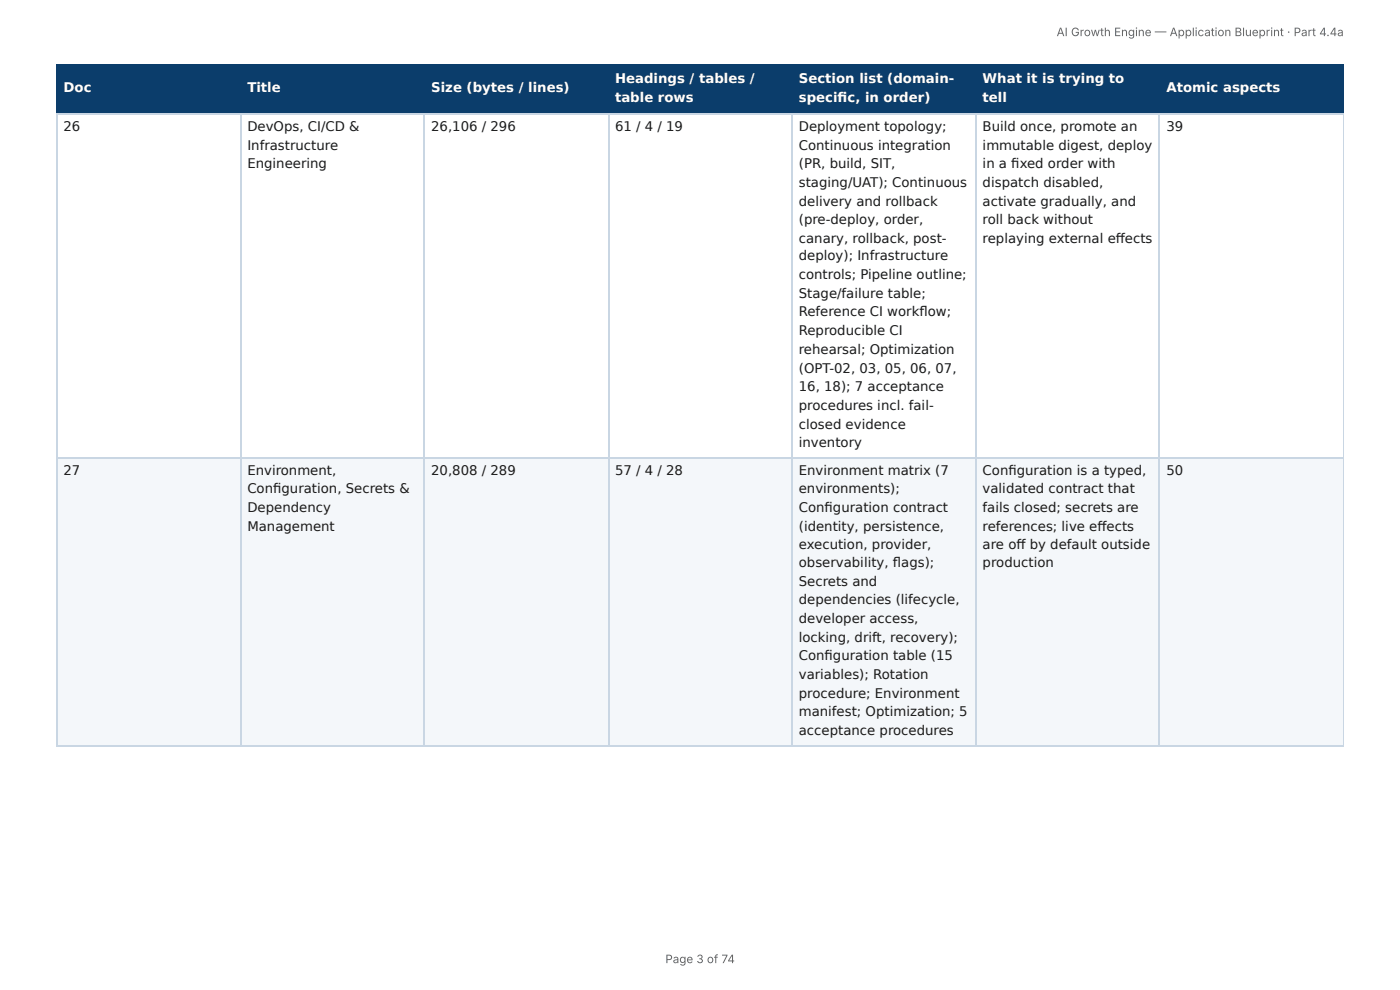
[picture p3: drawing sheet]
<svg xmlns="http://www.w3.org/2000/svg" width="297mm" height="210mm" viewBox="0 0 297 210" stroke-linecap="round" stroke-linejoin="round" font-family="sans-serif">
<defs><g id="words">
<g font-size="2.8" fill="#fff">
<text x="130.6" y="17.7">Headings / tables /</text>
<text x="169.7" y="17.7">Section list (domain-</text>
<text x="208.7" y="17.7">What it is trying to</text>
<text x="13.5" y="19.6">Doc</text>
<text x="52.5" y="19.6">Title</text>
<text x="91.6" y="19.6">Size (bytes / lines)</text>
<text x="130.6" y="21.7">table rows</text>
<text x="169.7" y="21.7">specifi c, in order)</text>
<text x="208.7" y="21.7">tell</text>
<text x="247.7" y="19.6">Atomic aspects</text>
</g>
<g font-size="2.8" fill="#1a1a1a">
<text x="13.5" y="27.8">26</text>
<text x="52.5" y="27.8">DevOps, CI/CD &amp;</text>
<text x="91.6" y="27.8">26,106 / 296</text>
<text x="130.6" y="27.8">61 / 4 / 19</text>
<text x="169.7" y="27.8">Deployment topology;</text>
<text x="208.7" y="27.8">Build once, promote an</text>
<text x="247.7" y="27.8">39</text>
<text x="52.5" y="31.8">Infrastructure</text>
<text x="52.5" y="35.7">Engineering</text>
<text x="169.7" y="31.8">Continuous integration</text>
<text x="169.7" y="35.7">(PR, build, SIT,</text>
<text x="208.7" y="31.8">immutable digest, deploy</text>
<text x="208.7" y="35.7">in a fi xed order with</text>
<text x="169.7" y="39.7">staging/UAT); Continuous</text>
<text x="208.7" y="39.7">dispatch disabled,</text>
<text x="169.7" y="43.7">delivery and rollback</text>
<text x="169.7" y="47.6">(pre-deploy, order,</text>
<text x="208.7" y="43.7">activate gradually, and</text>
<text x="208.7" y="47.6">roll back without</text>
<text x="169.7" y="51.6">canary, rollback, post-</text>
<text x="208.7" y="51.6">replaying external eff ects</text>
<text x="169.7" y="55.3">deploy); Infrastructure</text>
<text x="169.7" y="59.3">controls; Pipeline outline;</text>
<text x="169.7" y="63.2">Stage/failure table;</text>
<text x="169.7" y="67.2">Reference CI workfl ow;</text>
<text x="169.7" y="71.2">Reproducible CI</text>
<text x="169.7" y="75.1">rehearsal; Optimization</text>
<text x="169.7" y="79.1">(OPT-02, 03, 05, 06, 07,</text>
<text x="169.7" y="83.1">16, 18); 7 acceptance</text>
<text x="169.7" y="87">procedures incl. fail-</text>
<text x="169.7" y="91">closed evidence</text>
<text x="169.7" y="95">inventory</text>
<text x="13.5" y="100.8">27</text>
<text x="52.5" y="100.8">Environment,</text>
<text x="91.6" y="100.8">20,808 / 289</text>
<text x="130.6" y="100.8">57 / 4 / 28</text>
<text x="169.7" y="100.8">Environment matrix (7</text>
<text x="208.7" y="100.8">Confi guration is a typed,</text>
<text x="247.7" y="100.8">50</text>
<text x="52.5" y="104.8">Confi guration, Secrets &amp;</text>
<text x="169.7" y="104.8">environments);</text>
<text x="208.7" y="104.8">validated contract that</text>
<text x="52.5" y="108.7">Dependency</text>
<text x="52.5" y="112.7">Management</text>
<text x="169.7" y="108.7">Confi guration contract</text>
<text x="169.7" y="112.7">(identity, persistence,</text>
<text x="208.7" y="108.7">fails closed; secrets are</text>
<text x="208.7" y="112.7">references; live eff ects</text>
<text x="169.7" y="116.7">execution, provider,</text>
<text x="208.7" y="116.7">are off by default outside</text>
<text x="169.7" y="120.4">observability, fl ags);</text>
<text x="169.7" y="124.4">Secrets and</text>
<text x="208.7" y="120.4">production</text>
<text x="169.7" y="128.3">dependencies (lifecycle,</text>
<text x="169.7" y="132.3">developer access,</text>
<text x="169.7" y="136.3">locking, drift, recovery);</text>
<text x="169.7" y="140.2">Confi guration table (15</text>
<text x="169.7" y="144.2">variables); Rotation</text>
<text x="169.7" y="148.2">procedure; Environment</text>
<text x="169.7" y="152.1">manifest; Optimization; 5</text>
<text x="169.7" y="156.1">acceptance procedures</text>
</g>
<g font-size="2.5" fill="#666">
<text x="224.4" y="7.7">AI Growth Engine — Application Blueprint · Part 4.4a</text>
<text x="141.3" y="204.5">Page 3 of 74</text>
</g>
</g></defs>
<g fill="#0b3d6b">
<path d="M12.2 14h38.9v10.1h-38.9z"/>
<path d="M51.1 14h39.1v10.1h-39.1z"/>
<path d="M90.2 14h38.9v10.1h-38.9z"/>
<path d="M129.1 14h39.2v10.1h-39.2z"/>
<path d="M168.3 14h38.9v10.1h-38.9z"/>
<path d="M207.2 14h39.1v10.1h-39.1z"/>
<path d="M246.3 14h39.1v10.1h-39.1z"/>
</g>
<g fill="#f4f7fa">
<path d="M12.2 97.1h38.9v61.1h-38.9z"/>
<path d="M51.1 97.1h39.1v61.1h-39.1z"/>
<path d="M90.2 97.1h38.9v61.1h-38.9z"/>
<path d="M129.1 97.1h39.2v61.1h-39.2z"/>
<path d="M168.3 97.1h38.9v61.1h-38.9z"/>
<path d="M207.2 97.1h39.1v61.1h-39.1z"/>
<path d="M246.3 97.1h39.1v61.1h-39.1z"/>
</g>
<path d="M11.9 13.9h273.5M12 13.8v10.5M51.2 13.8v10.5M90.1 13.8v10.5M129.2 13.8v10.5M168.1 13.8v10.5M207.3 13.8v10.5M246.2 13.8v10.5M11.9 24.2h273.5" fill="none" stroke="#0b3d6b" stroke-width=".26"/>
<path d="M285.3 13.8v10.5" fill="none" stroke="#0b3d6b" stroke-width=".21"/>
<path d="M11.9 24.2h273.5M12 24.3v133.9M51.2 24.3v133.9M90.1 24.3v133.9M129.2 24.3v133.9M168.1 24.3v133.9M207.3 24.3v133.9M246.2 24.3v133.9M11.9 97.2h273.5M11.9 158.4h273.5" fill="none" stroke="#c9d6e3" stroke-width=".26"/>
<path d="M285.3 24.3v133.9" fill="none" stroke="#c9d6e3" stroke-width=".21"/>
<use href="#words"/>
</svg>
